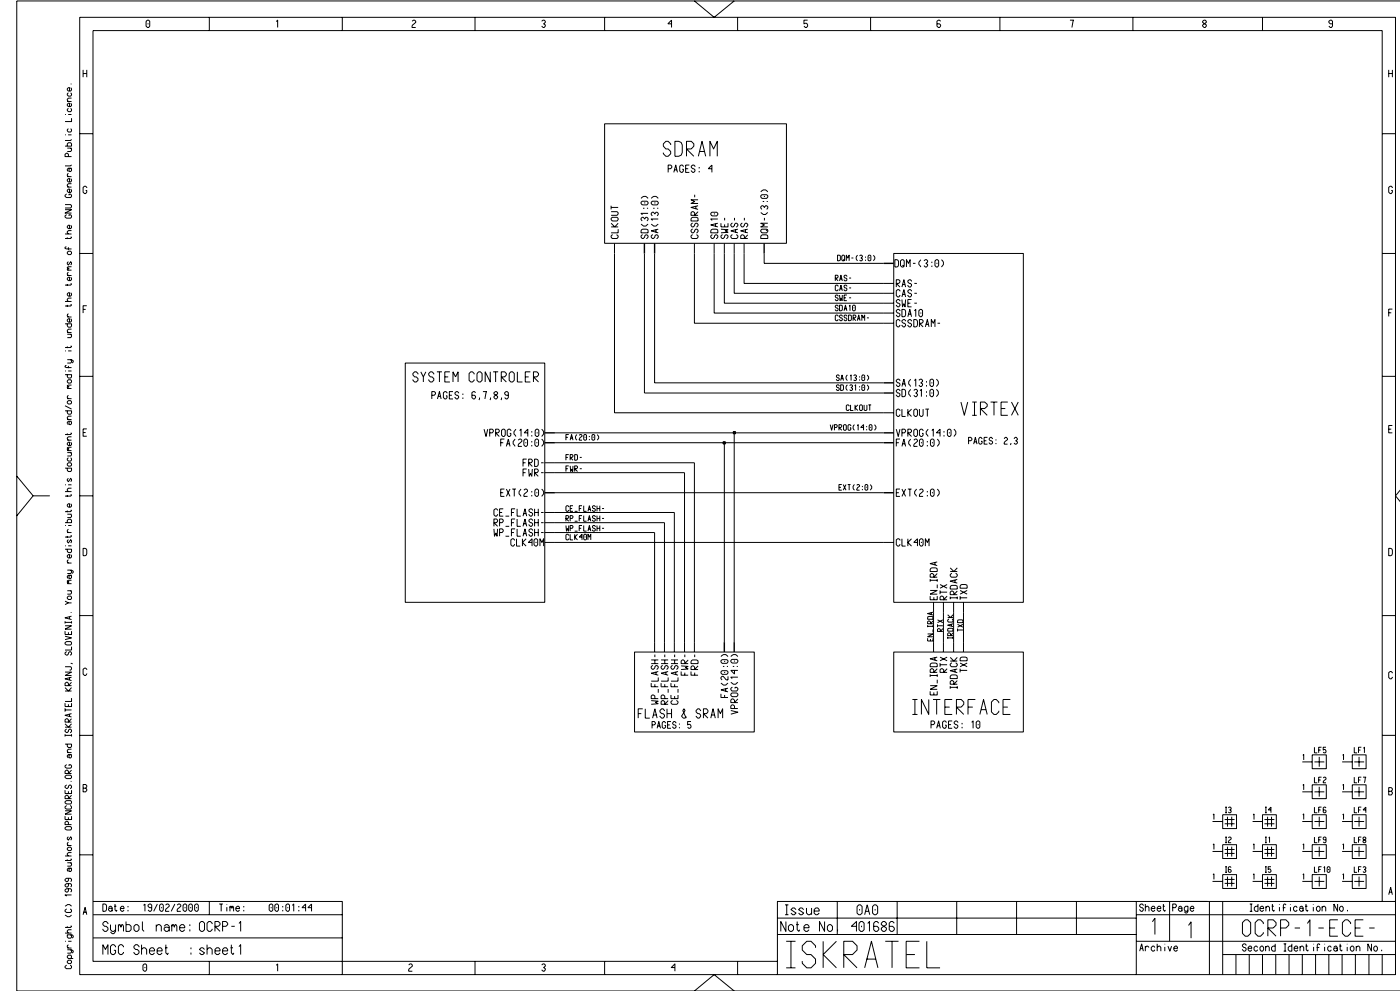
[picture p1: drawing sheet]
<svg xmlns="http://www.w3.org/2000/svg" width="420mm" height="297mm" viewBox="0 0 420 297" stroke-linecap="round" stroke-linejoin="round" font-family="sans-serif">
<g fill="none" stroke="#000" stroke-width=".3">
<path d="M181.3 37.1h54.5v35.8h-54.5zM184.3 72.9v3.1M208.2 72.9v3.1M214.2 72.9v3.1M217.2 72.9v3.1M220.2 72.9v3.1M223.1 72.9v3.1M268 76h38.9v104.5h-38.9zM265 96.9h3M265 93.8h3M265 90.9h3M265 87.9h3"/>
<path d="M265 84.9h3M121.5 108.8h41.9v71.7h-41.9zM163.4 138.7h44.8v56.7M166.4 132.7h50.8v59.8M220.2 129.7v62.8M265 123.7h3M163.4 141.7h41.9v53.7M163.4 156.7h35.8v38.7M163.4 159.6h32.9v35.8M163.4 153.6h38.8v41.8M166.4 147.7h98.6M163.4 162.6h104.6"/>
<path d="M190.3 195.4h35.9v24h-35.9zM268 195.4h38.9v24h-38.9zM279.9 180.5v14.9M282.9 180.5v14.9M285.9 180.5v14.9M288.9 180.5v14.9M390.5 237.3h3M390.5 228.4h3M393.5 226.3h4.2v4.1h-4.2zM393.5 235.2h4.2v4.2h-4.2zM394.2 237.3h2.9M394.2 228.4h2.9"/>
<path d="M395.6 226.9v2.9M395.6 235.8v3M402.4 237.3h3.1M402.4 228.4h3.1M405.5 235.2h4.1v4.2h-4.1zM405.5 226.3h4.1v4.1h-4.1zM406.1 237.3h3M406.1 228.4h3M407.5 226.9v2.9M407.5 235.8v3M363.6 246.2h3M363.6 255.2h3"/>
<path d="M366.6 244.2h4.2v4.2h-4.2zM366.6 253.2h4.2v4.1h-4.2zM367.2 245.6h3M367.2 246.9h3M367.2 254.6h3M367.2 255.8h3M368.1 244.8v3M368.1 253.8v2.9M369.3 244.8v3M369.3 253.8v2.9M375.6 246.2h3M375.6 255.2h3"/>
<path d="M378.6 253.2h4.1v4.1h-4.1zM378.6 244.2h4.1v4.2h-4.1zM379.2 245.6h2.9M379.2 246.9h2.9M379.2 254.6h2.9M379.2 255.8h2.9M380.1 244.8v3M380.1 253.8v2.9M381.3 244.8v3M381.3 253.8v2.9M390.5 246.2h3M390.5 255.2h3"/>
<path d="M393.5 244.2h4.2v4.2h-4.2zM393.5 253.2h4.2v4.1h-4.2zM394.2 246.2h2.9M394.2 255.2h2.9M395.6 244.8v3M395.6 253.8v2.9M402.4 246.2h3.1M402.4 255.2h3.1M405.5 253.2h4.1v4.1h-4.1zM405.5 244.2h4.1v4.2h-4.1zM406.1 246.2h3M406.1 255.2h3"/>
<path d="M407.5 244.8v3M407.5 253.8v2.9M353.9 270.2h8.2M363.6 264.2h3M366.6 262.2h4.2v4.1h-4.2zM367.2 263.6h3M367.2 264.8h3M368.1 262.7v3M369.3 262.7v3M375.6 264.2h3M378.6 262.2h4.1v4.1h-4.1zM379.2 263.6h2.9"/>
<path d="M379.2 264.8h2.9M380.1 262.7v3M381.3 262.7v3M390.5 264.2h3M393.5 262.2h4.2v4.1h-4.2zM394.2 264.2h2.9M395.6 262.7v3M402.4 264.2h3.1M405.5 262.2h4.1v4.1h-4.1zM406.1 264.2h3M407.5 262.7v3"/>
</g>
<g fill="none" stroke="#000" stroke-width=".42">
<path d="M193.2 72.9v3.1M196.3 72.9v3.1M229.1 72.9v3.1M265 78.9h3M265 114.8h3M265 117.8h3M163.4 129.7h3M163.4 132.7h3M265 129.7h3M265 132.7h3M163.4 147.7h3M265 147.7h3"/>
<path d="M217.2 192.5v2.9M220.2 192.5v2.9"/>
</g>
<path d="M216.9 132.4h.6v.6h-.6z" fill-rule="evenodd" fill="#c2c2c2" stroke="#000" stroke-width=".3"/>
<path d="M166.4 129.7h53.8M216.9 132.4h.6v.6h-.6zM217.2 132.7h47.8" fill="none" stroke="#000" stroke-width=".3"/>
<path d="M219.9 129.4h.6v.6h-.6z" fill-rule="evenodd" fill="#c2c2c2" stroke="#000" stroke-width=".3"/>
<g fill="none" stroke="#000" stroke-width=".3">
<path d="M23.9 5.2h394.6v286.9h-394.6zM43.8 6.4l.4-.4h.4l.3 .4v1.4l-.3 .4h-.4l-.4-.4zM44.4 7v.3M62.8 5.2v4M82.8 6.5l.5-.5v2.2M102.6 5.2v4M123.6 6.4l.4-.4h.3l.4 .4v.3l-1.1 1.1v.4h1.1M142.4 5.2v4M162.4 6.4l.4-.4h.4l.3 .4v.3l-.5 .4 .5 .4v.3l-.3 .4h-.4l-.4-.4M181.3 5.2v4M201.4 7.1h-1.1l1.1-1.1v2.2M208.2 .3l6 4.9 6-4.9"/>
<path d="M221.2 5.2v4M242.2 6h-1.1v1.1l.7-.1 .4 .5-.4 .7h-.3l-.4-.4M261.1 5.2v4M282.1 6.4l-.4-.4-.7 .4v1.4l.4 .4h.3l.4-.7-.4-.4h-.7M299.8 5.2v4M320.8 6h1.1l-.5 2.2M339.7 5.2v4M360.6 6.4v.3l1.1 .8-.3 .7h-.4l-.4-.4v-.3l1.1-.8v-.3l-.3-.4zM378.6 5.2v4M399.6 7.1h-.7l-.4-.4v-.3l.4-.4h.3l.4 .4v1.4l-.4 .4h-.3l-.4-.4M419.9 .3h-414.9v296.7h414.9M19.5 34.3h.3"/>
<path d="M20.2 30.4h1.2M20.4 34.3h1M20.5 38.6l-.3 .3v.3l.3 .4h.7l.2-.4-.2-.6M20.5 32.5l-.3 .3v.3l.3 .4h.7l.2-.4-.2-.6M20.5 27.8l-.3 .3v.4l.3 .3h.7l.2-.3-.2-.7M21.2 30.9l.2 .4-.2 .6h-.7l-.3-.3v-.3l.3-.4h.4v1M21.2 26.3l.2 .3-.2 .7h-.7l-.3-.3v-.4l.3-.3h.4v1M21.2 25.2h.2M21.4 29.4h-.9l-.3 .3v.4l.3 .3M21.4 35.4v1h-1.9M24.9 20.9v2.2M24.9 22h1.1"/>
<path d="M26 20.9v2.2M416.4 22h1.1M416.4 20.9v2.2M417.5 20.9v2.2M19.5 43.8h1.9v-.7l-.2-.3h-.7l-.3 .3v.7M19.5 40.4h.3M20 58.2l-.5 .3v.4l.4 .3h1.3l.2-.7-.2-.3h-.5v.3M20.2 56.1h1.2M20.2 52.9h1.2M20.2 44.4h1.2M20.4 40.4h1M20.5 51.9l-.3 .4v.3l.3 .3"/>
<path d="M20.5 46.9v-.6l-.3-.4-.7 .4v.6h1.9M20.9 50.4l-.2 .3 .2 .7h.3l.2-.3-.2-.7M21.2 56.7l.2 .3-.2 .7h-.7l-.3-.4v-.3l.3-.3h.4v1M21.2 53.5l.2 .4-.2 .7h-.7l-.3-.4v-.3l.3-.4h.4v1.1M21.2 44.4l.2 .3-.2 .7h-1M21.4 55.1h-.9l-.3 .3v.3l.3 .4M21.4 50.4h-.9l-.3 .3v.4l.3 .3M21.4 41.8l-.2 .3h-1.7M21.4 49.4l-.2 .3h-1.7M23.9 40.1h4M26 56.3l-.3-.5-.8 .4v1.4l.4 .4h.4l.3-.4v-.5h-.3M192.2 59.5a1.2 1.2 0 0 1 2.1 0"/>
<path d="M195.3 59.5a1.2 1.2 0 0 1 2.1 0M200.3 50.6h.8l.4-.4v-.4l-.4-.3h-.8v2.2M201.1 43.5v-.4l-.8-.7h-.6l-.8 .7v.7l.8 .8h.6l.8 .8v.7l-.8 .7h-.6l-.8-.7v-.4M202 51.7l.6-2.2 .5 2.2M202.2 50.9h.8M202.4 42.4h1.1l.7 .3 .4 .8v2.2l-.4 .8-.7 .3h-1.1zM204.9 50l-.3-.5-.8 .3v1.5l.4 .4h.4l.3-.4v-.6h-.3M205.6 50.6h.8M205.9 46.8v-4.4h1.4l.8 .7v.7l-.8 .8h-1.4l2.2 2.2M206.7 49.5h-1.1v2.2h1.1M208.3 58.4v.7M208.4 50l-.3-.5-.8 .3v.4l1.1 .7-.3 .8h-.4l-.4-.6"/>
<path d="M209.3 59.9h-2.1l1.1 .5-1.1 .6h2.1M209.4 46.8l1.1-4.4 1.1 4.4M209.7 50.1v.4M209.7 51.3v.4M209.7 45.4h1.6M212.9 46.8v-4.4l1.1 2.2 1.1-2.2v4.4M213.5 50.6h-1.1l1.1-1.1v2.2M228.1 57.5a1.2 1.2 0 0 1 2.1 0M228.5 58.4h1.4l.3 .3v.3l-.3 .5h-1.4l-.4-.5v-.3zM229.1 58.9h.3M414.5 40.1h4M417.5 56.3l-.3-.5-.8 .4v1.4l.4 .4h.4l.3-.4v-.5h-.3"/>
<path d="M19.5 62.9h1.9l-1.9 1h1.9M19.5 61.3h1.7l.2 .4-.2 .6h-1.7M19.5 70.1h1.9M19.9 73.9l-.4 .2v.4l1.9 .1M20 64.4l-.5 .3v.4l.4 .3h1.3l.2-.7-.2-.3h-.5v.3M20.2 75.6l.3-.3h.7l.2 .7-.2 .3h-.7l-.3-.3zM20.2 71.1v.6M20.5 78.4l-.3 .4v.3l.3 .3 .7-1 .2 .4-.2 .6M20.5 74.1v.7M21.2 71l.2 .1-.2 .4h-1.7M21.2 67.5l.2 .3-.2 .7h-.7l-.3-.3v-.4l.3-.3h.4v1M21.4 80l-1.2 .1 .5 .4-.5 .1 .3 .4"/>
<path d="M21.4 69.1h-.9l-.3 .4v.3l.3 .3M23.9 76h4M183.2 65.5l.4-.4h1.4l.4 .4v.3l-.4 .4h-1.4zM183.2 63.4h1.8l.4 .4-.4 .7h-1.8M183.2 68h2.2M183.2 66.9l1.1 1.1 1.1-1.1M183.2 61.7v1.1M183.2 62.2h2.2M183.8 70.4l-.6 .3 .4 .8h1.4l.4-.8-.5-.3M184.3 76v47.7h80.7M185.4 68.7v1.1h-2.2M192.2 67.2l.8 .6h.7l.6-.6"/>
<path d="M192.2 60.6l.4-.3h1.4l.3 .3v.4l-.3 .4h-1.4zM192.4 68.9l.3-.2 1.6 .2v.9h-2.1zM192.6 66.2l-.4-.4v-.3l.4-.4h.3l.4 .5 .4-.5h.3l.3 .4-.3 .7M192.7 70.4l-.5 .3 .4 .8h.3l.8-1.1h.3l.3 .3v.4l-.5 .4M192.8 62.4h.4M193.2 60.8h.3M193.2 76v41.8h71.8M194 62.4h.3M194.3 64h-2.1l.4 .4M195.3 67.2l.7 .6h.7l.7-.6M195.6 64.7l-.3-.4v-.3l.3-.4h.3l.5 .5 .3-.5h.3l.4 .4-.4 .7M195.6 60.3h1.4l.4 .3v.4l-.4 .4h-1.4l-.3-.4v-.4z"/>
<path d="M195.8 70.4l-.5 .3 .3 .8h.3l.5-.4v-.4l.3-.3h.3l.4 .3v.4l-.5 .4M195.9 62.4h.4M196.2 60.8h.3M196.3 76v38.8h68.7M196.7 68.9v.7M197 62.4h.4M197.4 65.6h-2.1l.4 .5M197.4 68.7l-2.1 .5 2.1 .6M207.4 65.3l.3-.2 1.5 .2 .1 .9h-2.1zM207.7 70.4l-.5 .3 .3 .8h1.5l.3-.8-.5-.3M207.7 68.7l-.5 .3 .3 .8h.4l.7-1.1h.4l.3 .3v.4l-.5 .4M207.7 66.9l-.5 .4 .3 .7h.4l.7-1.1h.4l.3 .4v.3l-.5 .4"/>
<path d="M208.2 76v20.9h56.8M208.6 61.8v.8M209.3 63.4l-1 1.1v-.7l-.4-.4h-.4l-.3 .4v.7h2.1M209.3 61.7l-2.1 .5 2.1 .6M213.3 68.9l.3-.2 1.6 .2 .1 .9h-2.2zM213.5 63.6h1.4l.4 .4v.3l-.4 .4h-1.4l-.4-.4v-.3zM213.6 70.4l-.5 .3 .4 .8h.3l.8-1.1h.3l.4 .3v.4l-.6 .4M214.1 64.1h.3M214.2 76v17.8h50.8M214.6 67.1v.7M215.3 66.9l-2.2 .5 2.2 .6M215.3 65.6h-2.2l.5 .5"/>
<path d="M216.2 68.7l2.1 .2-.8 .3 .8 .4-2.1 .2M216.2 66.9v1.1h2.1v-1.1M216.7 70.4l-.5 .3 .3 .8h.4l.4-.4v-.4l.3-.3h.4l.3 .3v.4l-.5 .4M217.2 76v14.9h47.8M217.3 65.3v.8M217.3 67.3v.7M219.7 70.4l-.6 .3 .4 .8h1.4l.4-.8-.5-.3M219.7 66.9l-.6 .4 .4 .7h.3l.4-.4v-.3l.4-.4h.3l.4 .4v.3l-.5 .4M220.2 76v11.9h44.8M220.2 65.3v.8M220.6 68.9v.7M221.3 68.7l-2.2 .5 2.2 .6"/>
<path d="M222.6 66.9l-.5 .4 .3 .7h.4l.7-1.1h.4l.3 .4v.3l-.5 .4M223.1 76v8.9h41.9M223.2 65.3v.8M223.5 68.9v.7M224.2 70.4l-1 1.1v-.8l-.4-.3h-.4l-.3 .3v.8h2.1M224.2 68.7l-2.1 .5 2.1 .6M228.1 63.7l.8 .6h.7l.6-.6M228.3 70.6l.3-.2 1.6 .2v.9h-2.1zM228.5 68.7h1.4l.3 .3v.4l-.3 .4h-1.4l-.4-.4v-.4zM228.5 62.8l-.4-.5v-.3l.4-.3h.3l.4 .5 .4-.5h.3l.3 .3-.3 .8M228.7 60.4h.4M229.1 76v2.9h35.9"/>
<path d="M229.2 65.3v.8M229.9 60.4h.3M230.2 66.9h-2.1l1.1 .5-1.1 .6h2.1M230.2 68.7l-.5 .5M251.1 76.5l.8 .1 .1 .3v.9l-.4 .4h-.5zM252.7 76.5l.6 .2v1.2l-.3 .3-.6-.3v-1.2zM252.8 77.8l.5 .4M253.8 78.2v-1.7l.4 .8 .4-.8v1.7M255.3 77.3h.6M257.2 76.5a1.01 1.01 0 0 0 0 1.7M257.8 76.7l.2-.2 .6 .2-.4 .6 .4 .3v.3l-.3 .3-.5-.3M259.5 76.9v.3"/>
<path d="M259.5 77.8v.4M260.5 76.5l.6 .2v1.2l-.2 .3-.6-.3v-1.2zM260.7 77.2v.2M261.9 76.5a1.01 1.01 0 0 1 0 1.7M268.3 77.8h.6l.5 .5v1.1l-.5 .6h-.6zM270 78.2l.5-.4h.3l.3 .4v1.4l-.3 .4h-.3l-.5-.4zM270.6 79.4l.5 .6M273.8 78.9h.7M276.1 77.8l-.6 .8v.7l.6 .7M277.1 78.2l.4-.4h.3l.4 .4v.3l-.5 .4 .5 .4v.3l-.4 .4h-.3l-.4-.4M279.4 78.4v.5M279.4 79.6v.4"/>
<path d="M280.4 78.2l.4-.4h.3l.4 .4v1.4l-.4 .4h-.3l-.4-.4zM281 78.8v.3M282.3 77.8a1.27 1.27 0 0 1 0 2.2M414.5 76h4M19.5 97.1h1.9v.6l-.2 .4h-.7l-.3-.4v-.6M19.5 90.4h1.9M20.2 85.1v.5M20.2 91.4v.5M20.2 99.7h1.2M20.2 95h1.2M20.2 82.6h1.2M20.2 81h1.2"/>
<path d="M20.5 94l-.3 .3v.4l.3 .3M20.5 81.6l-.3 .3v.3l.3 .4M21.2 95.5l.2 .4-.2 .6h-.7l-.3-.3v-.3l.3-.4h.4v1M21.2 91.2l.2 .2-.2 .3h-1.7M21.2 87.7l.2 .4-.2 .7h-.7l-.3-.4v-.3l.3-.4h.4v1.1M21.2 84.9l.2 .2-.2 .4h-1.7M21.2 83.1l.2 .3-.2 .7h-.7l-.3-.3v-.4l.3-.3h.4v1M21.4 98.7h-.9l-.3 .3v.3l.3 .4M21.4 89.4h-.9l-.3 .3v.3l.3 .4M24.9 92.7h.8M26 91.6h-1.1v2.2M250.5 84.2v-1.7h.6l.2 .2-.2 .6h-.6l.8 .9"/>
<path d="M251.3 94.9l-.2-.5-.6 .3v1.2l.6 .2 .2-.4M251.3 85.9l-.2-.4-.6 .2v1.2l.6 .3 .2-.5M251.3 91.9l-.2-.4-.6 .2 .2 .6 .6 .3-.2 .6h-.4l-.2-.5M251.3 88.8l-.2-.4-.6 .3 .2 .6 .6 .2v.4l-.6 .2-.2-.4M251.7 84.2l.5-1.7 .4 1.7M251.7 91.5l.8 .1 .1 .3v.8l-.4 .5h-.5zM251.7 88.4l.2 1.7 .3-.7 .3 .7 .1-1.7M251.7 87.2l.5-1.7 .4 1.7M251.9 86.6h.6M251.9 83.6h.6M252.6 94.9l-.3-.5h-.3l-.3 .5 .9 .6v.4l-.6 .2-.3-.4M253.1 93.2l.4-1.7 .4 1.7"/>
<path d="M253.1 89.3h.6M253.3 92.6h.6M253.9 94.9l-.2-.5h-.3l-.3 .5 .8 .6v.4l-.5 .2-.3-.4M253.9 85.9l-.2-.4h-.3l-.3 .5 .8 .6v.3l-.5 .3-.3-.5M253.9 82.9l-.2-.4-.6 .2 .3 .6 .5 .3-.2 .6h-.3l-.3-.4M253.9 88.4h-.8v1.7h.8M254.5 94.4l.7 .1 .1 1.2-.4 .4h-.4zM254.6 91.8l.3-.3v1.7M254.6 86.3h.6M254.6 83.3h.6M254.6 89.3h.6M255.6 91.7l.3-.2 .6 .2v1.2l-.3 .3-.6-.3z"/>
<path d="M255.8 96.1v-1.7h.6l.3 .3-.3 .6h-.6l.9 .8M256.1 92.1v.3M257.1 96.1l.4-1.7 .4 1.7M257.2 95.5h.6M258.4 96.1v-1.7l.5 .9 .4-.9v1.7M260 95.3h.5M268.8 86v-2.2h.7l.4 .4-.4 .7h-.7l1.1 1.1M269.9 93.2l-.4-.5-.7 .4v.3l.4 .4h.3l.4 .4-.4 .7h-.3l-.4-.6M269.9 90.3l-.4-.5-.7 .3v.4l1.1 .7-.4 .8h-.3l-.4-.6M269.9 87.3l-.4-.5-.7 .4v1.4l.4 .4h.3l.4-.6M269.9 96.3l-.4-.5-.7 .3v1.5l.4 .4h.3l.4-.6M270.5 86l.5-2.2 .6 2.2"/>
<path d="M270.5 92.7h.5l.6 .5v1.1l-.6 .6h-.5zM270.5 89.8l.1 2.2 .4-1 .4 1 .2-2.2M270.5 89l.5-2.2 .6 2.2M270.6 85.3h.8M270.6 88.3h.8M271.6 96.3l-.4-.5-.7 .3v.4l.4 .4h.3l.4 .3-.4 .8h-.3l-.4-.6M271.8 80v-2.2l.6 1.1 .5-1.1v2.2M272.2 94.9l.6-2.2 .5 2.2M272.2 90.9h.8M272.4 94.2h.8M273.3 84.4l-.3-.6-.8 .4v.3l.5 .4h.3l.3 .4-.3 .7h-.3l-.5-.5M273.3 89.8h-1.1v2.2h1.1"/>
<path d="M273.3 87.3l-.3-.5-.8 .4v.3l.5 .4h.3l.3 .4-.3 .7h-.3l-.5-.6M273.3 96.3l-.3-.5-.8 .3v.4l.5 .4h.3l.3 .3-.3 .8h-.3l-.5-.6M274 95.8h.6l.5 .5v1.1l-.5 .6h-.6zM274.2 93.2l.4-.5v2.2M274.2 84.9h.7M274.2 90.9h.7M274.2 87.9h.7M275.5 93.1l.5-.4h.3l.3 .4v1.4l-.3 .4h-.3l-.5-.4zM275.7 98v-2.2h.8l.3 .3-.3 .8h-.8l1.1 1.1M276.1 93.7v.3M277.5 98l.6-2.2 .5 2.2M277.7 97.2h.7"/>
<path d="M279.3 98v-2.2l.6 1.1 .5-1.1v2.2M281.1 96.9h.8M416.4 93.8h.8M417.5 92.7h-1.1v2.2M19.5 112.3h1.9v.7l-.2 .3h-.7l-.3-.3v-.7M19.5 111.2h.3M19.5 105.2h.3M19.9 109.5l-.4 .2v.3l1.9 .2M20.2 114.2l.3-.4h.7l.2 .7-.2 .3h-.7l-.3-.3zM20.2 107.8h1.2l.6 .3v.4l-.4 .3M20.2 103.8v.5M20.2 119.5h1.2"/>
<path d="M20.2 116.4h1.2M20.2 100.2h1.2M20.4 111.2h1M20.4 105.2h1M20.5 118.5l-.3 .3v.4l.3 .3M20.5 109.7v.6M21.2 107.8l.2 .3-.2 .7h-1M21.2 103.7l.2 .1-.2 .4h-1.7M21.2 100.2l.2 .3-.2 .7h-1M21.4 115.4l-1.2 .2 .5 .3-.5 .2 .3 .3M23.9 112.8h4M125.3 112.2l-.5-.8h-.5l-.5 .6v.4l.5 .6h.5l.5 .5v.5l-.5 .5h-.5l-.5-.8"/>
<path d="M126.2 111.4l.7 1.6v1.5M127.7 111.4l-.8 1.6M129.5 118.5h.7l.4-.4v-.4l-.4-.3h-.7v2.2M130.1 112.2l-.5-.8h-.5l-.5 .6v.4l.5 .6h.5l.5 .5v.5l-.5 .5h-.5l-.5-.8M131 111.4h1.5M131.2 119.6l.6-2.2 .5 2.2M131.3 118.8h.8M131.8 111.4v3.1M133.4 113h1M134.1 117.9l-.4-.5-.7 .3v1.5l.4 .4h.3l.4-.4v-.6h-.4M134.7 118.5h.8M134.9 111.4h-1.5v3.1h1.5"/>
<path d="M135.8 117.4h-1.1v2.2h1.1M135.8 114.5v-3.1l.8 1.6 .8-1.6v3.1M137.5 117.9l-.3-.5-.8 .3v.4l1.1 .7-.3 .8h-.4l-.4-.6M138.8 118v.4M138.8 119.2v.4M142.2 112.2l-.5-.8h-.5l-.5 .6v2l.5 .5h.5l.5-.8M142.6 117.7l-.3-.3-.8 .3v1.5l.4 .4h.4l.3-.8-.3-.3h-.8M143 112l.5-.6h.5l.6 .6v2l-.6 .5h-.5l-.5-.5zM143.8 119.2l-.2 .7M144.8 117.4h1.1l-.5 2.2M147 111.4v3.1l-1.5-3.1v3.1M147.1 119.2l-.2 .7"/>
<path d="M147.9 111.4h1.5M148.1 117.7v.4l1.1 .7-.3 .8h-.4l-.4-.4v-.4l1.1-.7v-.4l-.3-.3zM148.6 111.4v3.1M150.3 114.5v-3.1h1l.5 .6v.4l-.5 .6h-1l1.5 1.5M150.4 119.2l-.2 .7M152.4 118.5h-.6l-.5-.4v-.4l.5-.3h.3l.3 .3v1.5l-.3 .4h-.3l-.5-.4M153.2 111.4h.5l.5 .6v2l-.5 .5h-.5l-.5-.5v-2zM155.1 111.4v3.1h1.6M157.5 113h1M159 111.4h-1.5v3.1h1.5M160 114.5v-3.1h1l.5 .6v.4l-.5 .6h-1l1.5 1.5M251.7 115.8l-.3-.5-.6 .3 .3 .6 .6 .2-.3 .6h-.3l-.3-.4"/>
<path d="M251.7 112.8l-.3-.4-.6 .2 .3 .6 .6 .3-.3 .6h-.3l-.3-.4M252.1 115.3l.7 .1 .1 1.2-.4 .4h-.4zM252.1 114.1l.4-1.7 .4 1.7M252.3 113.5h.5M254.1 115.3a1.01 1.01 0 0 0 0 1.7M254.1 112.4a1.01 1.01 0 0 0 0 1.7M254.8 115.6l.2-.3 .6 .3-.4 .6 .4 .2v.4l-.2 .2-.6-.2M255 112.7l.2-.3v1.7M256 112.6l.2-.2 .6 .2-.4 .6 .4 .3v.3l-.2 .3-.6-.3M256.3 115.7l.3-.4v1.7M257.8 112.8v.3M257.8 113.7v.4"/>
<path d="M257.8 115.8v.3M257.8 116.7v.3M258.4 115.6l.3-.3 .6 .3v1.2l-.3 .2-.6-.2zM258.7 112.4l.6 .2v1.2l-.3 .3-.6-.3v-1.2zM258.9 113.1v.2M258.9 116v.3M260 115.3a1.01 1.01 0 0 1 0 1.7M260 112.4a1.01 1.01 0 0 1 0 1.7M269.9 114.2l-.4-.5-.7 .3v.3l.4 .5h.3l.4 .3-.4 .8h-.3l-.4-.6M269.9 117.2l-.4-.5-.7 .3v.4l.4 .4h.3l.4 .3-.4 .8h-.3l-.4-.6M270.5 116.7h.5l.6 .5v1.1l-.6 .6h-.5zM270.5 115.9l.5-2.2 .6 2.2"/>
<path d="M270.6 115.1h.8M273.1 113.7l-.6 .7v.7l.6 .8M273.1 116.7l-.6 .8v.6l.6 .8M274 117l.4-.3h.4l.3 .3v.4l-.5 .4 .5 .3v.4l-.3 .4h-.4l-.4-.4M274.2 114.1l.4-.4v2.2M275.5 114l.5-.3h.3l.3 .3v.3l-.5 .5 .5 .3v.3l-.3 .5h-.3l-.5-.5M275.9 117.1l.4-.4v2.2M277.8 114.2v.5M277.8 115.4v.5M277.8 117.3v.4M277.8 118.5v.4M278.8 114l.5-.3h.3l.3 .3v1.4l-.3 .5h-.3l-.5-.5z"/>
<path d="M278.8 117l.5-.3h.3l.3 .3v1.5l-.3 .4h-.3l-.5-.4zM279.4 114.6v.3M279.4 117.6v.4M280.8 113.7a1.27 1.27 0 0 1 0 2.2M280.8 116.7a1.27 1.27 0 0 1 0 2.2M414.5 112.8h4M19.5 123.1h1.9v.7l-.2 .3h-.7l-.3-.3v-.7M19.5 121.6l1.9 1M20.2 139.1l.3-.4h.7l.2 .7-.2 .3h-.7l-.3-.3zM20.2 120.4l.3-.3h.7l.2 .7-.2 .3h-.7l-.3-.3zM20.2 129.9v.5M20.2 135.7h1.2"/>
<path d="M20.2 135.1h1.2M20.2 131.9h1.2M20.2 125.8h1.2M20.5 137.2l-.3 .3v.4l.3 .3h.7l.2-.3-.2-.7M20.9 126.3l-.2 .3 .2 .7h.3l.2-.4-.2-.6M21.2 135.7l.2 .3-.2 .7h-1M21.2 132.5l.2 .4-.2 .6h-.7l-.3-.3v-.3l.3-.4h.4v1M21.2 129.7l.2 .2-.2 .3h-1.7M21.4 134.1l-1.2 .1 .5 .4-.5 .1 .3 .4M21.4 130.9h-.9l-.3 .4v.3l.3 .3M21.4 126.3h-.9l-.3 .3v.3l.3 .4M21.4 124.7h-.9l-.3 .4v.3l.3 .4"/>
<path d="M24.9 129.7h.8M26 128.6h-1.1v2.2h1.1M145.1 128.6l.6 2.2 .5-2.2M146.8 129.7h.8l.3-.4v-.3l-.3-.4h-.8v2.2M148.6 130.8v-2.2h.8l.3 .4-.3 .7h-.8l1.1 1.1M150.1 132.7h.8M150.4 129l.4-.4h.4l.3 .4v1.4l-.3 .4h-.4l-.4-.4zM151.2 131.6h-1.1v2.2M151.8 133.8l.6-2.2 .5 2.2M152 133h.8M153.2 129.1l-.3-.5-.8 .4v1.4l.4 .4h.4l.3-.4v-.5h-.3M154.5 131.6l-.6 .8v.6l.6 .8"/>
<path d="M154.7 128.6l-.6 .8v.7l.6 .7M155.4 131.9l.4-.3h.4l.3 .3v.4l-1.1 1.1v.4h1.1M155.8 129.1l.4-.5v2.2M156.8 138.7h.8M157.1 131.9l.4-.3h.3l.4 .3v1.5l-.4 .4h-.3l-.4-.4zM157.7 132.5v.4M157.9 137.6h-1.1v2.2M158.3 129.7h-1.1l1.1-1.1v2.2M158.5 139.8v-2.2h.8l.3 .4-.3 .7h-.8l1.1 1.1M159.5 129.2v.5M159.5 130.4v.4M159.5 132.2v.4"/>
<path d="M159.5 133.4v.4M160.3 137.6h.6l.5 .5v1.1l-.5 .6h-.6zM160.4 131.9l.4-.3h.3l.4 .3v1.5l-.4 .4h-.3l-.4-.4zM160.5 129l.4-.4h.3l.4 .4v1.4l-.4 .4h-.3l-.4-.4zM161 132.5v.4M161.1 129.6v.3M162.2 138.7h.8M162.4 131.6a1.27 1.27 0 0 1 0 2.2M162.4 128.6a1.27 1.27 0 0 1 0 2.2M169.7 131.1h.6M169.7 137.1h.6M170.5 139.6h-.8v1.7"/>
<path d="M170.5 136.3h-.8v1.7M170.5 130.2h-.8v1.7M171 138v-1.7h.6l.2 .2-.2 .6h-.6l.8 .9M171 139.6l.1 1.7 .3-.7 .3 .7 .1-1.7M171 131.9l.4-1.7 .4 1.7M171.1 131.3h.6M172.3 136.3h.8l.1 1.2-.5 .5h-.4zM173 130.2a1.01 1.01 0 0 0 0 1.7M173.7 130.5l.2-.3 .6 .3-.8 1.2v.2h.8M173.8 137.1h.6M175 130.5l.3-.3 .6 .3v1.2l-.3 .2-.6-.2zM175.5 130.9v.3"/>
<path d="M176.7 130.7v.3M176.7 131.6v.3M177.5 130.5l.2-.3 .6 .3v1.2l-.2 .2-.6-.2zM177.9 130.9v.3M179.1 130.2a1.01 1.01 0 0 1 0 1.7M219.9 129.4h.6v.6h-.6zM220.2 129.7h44.8M248.9 127.3l.5 1.7 .4-1.7M250.2 128.1h.6l.3-.3-.3-.5h-.6v1.7M251.6 129v-1.7h.6l.2 .2-.2 .6h-.6l.8 .9M252.9 127.5l.3-.2 .6 .2v1.2l-.3 .3-.6-.3zM254.6 121.8l-.2-.4-.6 .2v1.2l.6 .2 .2-.4"/>
<path d="M255 121.4v1.6h.9M255.1 127.7l-.2-.4-.6 .2v1.2l.2 .3 .6-.3v-.5h-.2M256.2 127.3a1.01 1.01 0 0 0 0 1.7M256.4 121.4v1.6M257.1 127.6l.2-.3v1.7M257.2 121.4l-.8 .8 .8 .8M258 121.4l.6 .2v1.2l-.3 .2-.5-.2v-1.2zM258.9 128.1h-.8l.8-.8v1.7M259.1 121.4v1.4l.3 .2 .6-.2v-1.4M259.9 127.7v.3M259.9 128.6v.4M260.4 121.4h.8"/>
<path d="M260.6 127.5l.3-.2 .6 .2v1.2l-.3 .3-.6-.3zM260.8 121.4v1.6M261.1 128v.2M262.2 127.3a1.01 1.01 0 0 1 0 1.7M268.8 132.7h.7M268.8 128.6l.6 2.2 .5-2.2M269.9 131.6h-1.1v2.2M269.9 123.1l-.4-.5-.7 .4v1.4l.4 .4h.3l.4-.6M270.5 129.7h.7l.4-.7-.4-.4h-.7v2.2M270.5 133.8l.5-2.2 .6 2.2M270.5 122.6v2.2h1.1M270.6 133h.8"/>
<path d="M272.2 130.8v-2.2h.8l.3 .4-.3 .7h-.8l1.1 1.1M272.2 122.6v2.2M273.1 131.6l-.6 .8v.6l.6 .8M273.3 122.6l-1.1 1.1 1.1 1.1M274 131.9l.4-.3h.4l.3 .3v.4l-1.1 1.1v.4h1.1M274 129l.4-.4h.4l.3 .4v1.4l-.3 .4h-.4l-.4-.4zM274 123l.4-.4h.4l.3 .4v1.4l-.3 .4h-.4l-.4-.4zM275.7 131.9l.4-.3h.4l.3 .3v1.5l-.3 .4h-.4l-.4-.4zM275.7 122.6v1.8l.4 .4h.4l.3-.4v-1.8M276.3 132.5v.4M276.8 129.1l-.3-.5-.8 .4v1.4l.4 .4h.4l.3-.4v-.5h-.3M277.5 122.6h1.1"/>
<path d="M278.1 122.6v2.2M278.1 132.2v.4M278.1 133.4v.4M278.3 128.6l-.6 .8v.7l.6 .7M279 131.9l.4-.3h.4l.3 .3v1.5l-.3 .4h-.4l-.4-.4zM279.4 129.1l.5-.5v2.2M279.6 132.5v.4M281 131.6a1.27 1.27 0 0 1 0 2.2M281.9 129.7h-1.1l1.1-1.1v2.2M283.1 129.2v.5M283.1 130.4v.4M284.1 129l.4-.4h.3l.4 .4v1.4l-.4 .4h-.3l-.4-.4z"/>
<path d="M284.7 129.6v.3M286 128.6a1.27 1.27 0 0 1 0 2.2M288.1 120.5l1.1 4 1-4M290.4 132.1h.7l.4-.3-.4-.7h-.7v2M291.5 120.5h1.4M291.5 124.5h1.4M292 133.1l.5-2 .5 2M292.1 132.4h.7M292.2 120.5v4M294 124.5v-4h1.3l.7 .7v.6l-.7 .7h-1.3l2 2M294.5 131.6l-.3-.5h-.4l-.3 .4v1.3l.3 .3h.4l.3-.3v-.5h-.3M295.1 132.1h.7"/>
<path d="M296.1 131.1h-1v2h1M297 120.5h2.1M297.6 131.6l-.3-.5h-.3l-.4 .4 .4 .6h.3l.3 .3v.4l-.3 .3h-.3l-.4-.5M298.1 120.5v4M298.6 131.7v.3M298.6 132.8v.3M300.2 122.5h1.2M301.1 131.5l.3-.4h.4l.3 .4v.3l-.8 .6-.2 .7h1M302.2 120.5h-2v4h2M303.1 132.8l-.1 .6M303.3 120.5l2 4M304.1 131.5l.3-.4h.3l.4 .4v.3l-.5 .3 .5 .3v.4l-.4 .3h-.3l-.3-.3"/>
<path d="M305.3 120.5l-2 4M416.4 128.6h.8M417.5 127.5h-1.1v2.2h1.1M5 142.7l4.9 5.9M9.9 148.6h5M9.9 148.6l-4.9 6M19.5 156.7h1.9v-.7l-.2-.4h-.7l-.3 .4v.7M19.5 140.3h1.9v.7l-.2 .3h-.7l-.3-.3v-.7M19.5 157.5h.3M19.5 147.3h1.9M19.5 145.3h.3M20.2 148.4v.5"/>
<path d="M20.2 153v.5M20.2 159.6h1.2M20.2 154.1h1.2M20.4 157.5h1M20.4 145.3h1M20.5 158.6l-.3 .3v.4l.3 .3M20.5 143.4l-.3 .3v.3l.3 .4 .7-1 .2 .3-.2 .7M21.2 154.1l.2 .4-.2 .6h-1M21.2 152.9l.2 .1-.2 .4h-1.7M21.2 151l.2 .3-.2 .7h-.7l-.3-.3v-.4l.3-.3h.4v1M21.2 148.2l.2 .2-.2 .3h-1.7M21.4 146.3h-.9l-.3 .4v.3l.3 .3"/>
<path d="M23.9 148.6h4M148.1 157.8v-2.2h.8l.3 .3-.3 .8h-.8l1.1 1.1M148.1 158.5l.2 2.2 .4-.9 .3 .9 .2-2.2M149.2 153l-.3-.5-.8 .4v1.4l.4 .4h.4l.3-.6M149.8 156.7h.8l.3-.8-.3-.3h-.8v2.2M149.8 159.6h.8l.3-.4v-.3l-.3-.4h-.8v2.2M149.8 153.6h.8M150.1 147.7h.8M150.9 152.5h-1.1v2.2h1.1M151.2 146.6h-1.1v2.2h1.1M151.6 157.8h1.1M151.6 154.7h1.1"/>
<path d="M151.8 146.6l1.1 2.2M152.9 146.6l-1.1 2.2M153.4 159.6h.7M153.4 156.7h.7M153.4 153.6h.7M153.6 146.6h1.1M154.2 146.6v2.2M154.5 155.6h-1.1v2.2M154.5 152.5h-1.1v2.2M154.5 158.5h-1.1v2.2M155.1 155.6v2.2h1.1M155.1 152.5v2.2h1.1"/>
<path d="M155.1 158.5v2.2h1.1M156.2 146.6l-.6 .7v.7l.6 .8M156.8 141.7h.8M156.8 157.8l.6-2.2 .5 2.2M156.8 154.7l.6-2.2 .5 2.2M157 157h.8M157 160h.8M157 154h.8M157.1 146.9l.4-.3h.3l.4 .3v.4l-1.1 1.1v.4h1.1M157.9 140.6h-1.1v2.2M158.5 140.6l.2 2.2 .4-1 .4 1 .1-2.2M159.5 147.2v.4"/>
<path d="M159.5 148.4v.4M159.7 156.1l-.3-.5-.8 .3v.3l1.1 .8-.3 .8h-.4l-.4-.6M159.7 159l-.3-.5-.8 .4v.3l1.1 .8-.3 .7h-.4l-.4-.6M159.7 153l-.3-.5-.8 .4v.3l1.1 .8-.3 .7h-.4l-.4-.6M160.3 142.8v-2.2h.8l.3 .3-.3 .8h-.8l1.1 1.1M160.3 159.6h1.1M160.3 156.7h1.1M160.3 152.5v2.2M160.3 155.6v2.2M160.3 158.5v2.2M160.3 153.6h1.1M160.4 146.9l.4-.3h.3l.4 .3v1.5l-.4 .4h-.3l-.4-.4z"/>
<path d="M161 147.5v.4M161.4 152.5v2.2M161.4 155.6v2.2M161.4 158.5v2.2M162.2 159.6h.8M162.2 141.7h.8M162.2 156.7h.8M162.2 153.6h.8M162.4 146.6a1.27 1.27 0 0 1 0 2.2M169.7 157.5l.2 1.7 .2-.8 .4 .8v-1.7M169.7 156.2v-1.7h.6l.2 .3-.2 .6h-.6l.8 .8M169.7 140.5h.6"/>
<path d="M170.5 152l-.2-.4-.6 .2v1.2l.6 .3 .2-.4M171 158.4h.6l.2-.4-.2-.5h-.6v1.7M171 155.4h.6l.2-.3-.2-.6h-.6v1.7M171 152.4h.6M171.8 151.6h-.8v1.7h.8M172.3 141.3v-1.7h.6l.3 .3-.3 .6h-.6l.9 .8M172.3 153.3h.9M172.3 159.2h.9M172.3 156.2h.9M173.7 152.4h.6M173.7 158.4h.6M173.7 155.4h.6"/>
<path d="M173.8 140.5h.6M174.5 157.5h-.8v1.7M174.5 151.6h-.8v1.7M174.5 154.5h-.8v1.7M175 151.6v1.7h.9M175 154.5v1.7h.9M175 157.5v1.7h.9M176.3 153.3l.4-1.7 .5 1.7M176.3 159.2l.4-1.7 .5 1.7M176.3 156.2l.4-1.7 .5 1.7M176.5 152.7h.6M176.5 158.6h.6"/>
<path d="M176.5 155.6h.6M178.5 152l-.2-.4-.6 .2 .2 .6 .6 .3-.2 .6h-.4l-.2-.4M178.5 157.9l-.2-.4-.6 .3 .2 .6 .6 .2-.2 .6h-.4l-.2-.4M178.5 155l-.2-.5-.6 .3 .2 .6 .6 .2-.2 .6h-.4l-.2-.4M179 152.4h.9M179 151.6v1.7M179 154.5v1.7M179 157.5v1.7M179 158.4h.9M179 155.4h.9M179.9 151.6v1.7M179.9 154.5v1.7"/>
<path d="M179.9 157.5v1.7M180.5 152.4h.6M180.5 158.4h.6M180.5 155.4h.6M251.6 146.1h.6M252.4 145.2h-.8v1.7h.8M252.8 145.2l.9 1.7M253.7 145.2l-.9 1.7M254.2 145.2h.8M254.6 145.2v1.7M256.2 145.2a1.01 1.01 0 0 0 0 1.7M256.9 145.5l.3-.3 .6 .3v.2l-.6 .5-.3 .7h.9"/>
<path d="M258.6 145.7v.3M258.6 146.6v.3M259.4 145.5l.2-.3 .6 .3v1.2l-.2 .2-.6-.2zM259.8 145.9v.3M261 145.2a1.01 1.01 0 0 1 0 1.7M268.8 147.7h.7M269.9 146.6h-1.1v2.2h1.1M270.5 146.6l1.1 2.2M271.6 146.6l-1.1 2.2M272.2 146.6h1.1M272.8 146.6v2.2M274.9 146.6l-.6 .7v.7l.6 .8"/>
<path d="M275.7 146.9l.4-.3h.4l.3 .3v.4l-1.1 1.1v.4h1.1M278.1 147.2v.4M278.1 148.4v.4M279 146.9l.4-.3h.4l.3 .3v1.5l-.3 .4h-.4l-.4-.4zM279.6 147.5v.4M281 146.6a1.27 1.27 0 0 1 0 2.2M419.9 146.9l-1.4 1.7 1.4 1.7M19.5 164.6h1.9v.7l-.2 .3h-.7l-.3-.3v-.7M19.5 163.6h.3M20.2 179l.3-.3h.7l.2 .7-.2 .3h-.7l-.3-.3zM20.2 170.9h1.2l.6 .3v.4l-.4 .3M20.2 160.6v.5"/>
<path d="M20.2 177.1h1.2M20.2 174.9h1.2M20.2 168.8h1.2M20.4 163.6h1M20.5 167.8l-.3 .3v.3l.3 .4M20.5 161.7l-.3 .4v.3l.3 .4 .7-1.1 .2 .4-.2 .7M20.9 172.4l-.2 .3 .2 .7h.3l.2-.3-.2-.7M21.2 177.1l.2 .3-.2 .7h-1M21.2 170.9l.2 .3-.2 .7h-1M21.2 166.2l.2 .4-.2 .6h-.7l-.3-.3v-.3l.3-.4h.4v1M21.2 160.5l.2 .1-.2 .4h-1.7M21.4 173.9l-1.2 .2 .5 .3-.5 .2 .3 .3"/>
<path d="M21.4 172.4h-.9l-.3 .3v.4l.3 .3M24.9 164.4h.6l.5 .5v1.1l-.5 .6h-.6zM151.6 160.7h1.1M154.3 162l-.3-.5-.8 .3v1.5l.4 .4h.4l.3-.6M154.9 161.5v2.2h1.1M156.7 161.5v2.2M156.8 160.7l.6-2.2 .5 2.2M157.8 161.5l-1.1 1.1 1.1 1.1M159.5 162.6h-1.1l1.1-1.1v2.2M160.1 161.8l.5-.3h.3l.3 .3v1.5l-.3 .4h-.3l-.5-.4zM160.7 162.4v.4M161.9 163.7v-2.2l.6 1.1 .5-1.1v2.2"/>
<path d="M170.5 160.6l-.2-.5-.6 .3v1.2l.6 .2 .2-.4M171 160.1v1.7h.8M172.3 160.1v1.7M173.2 160.1l-.9 .9 .9 .8M174.5 161h-.8l.8-.9v1.7M175 160.4l.3-.3 .6 .3v1.2l-.3 .2-.6-.2zM175.5 160.8v.3M176.3 161.8v-1.7l.4 .9 .5-.9v1.7M269.9 162l-.4-.5-.7 .3v1.5l.4 .4h.3l.4-.6M270.5 161.5v2.2h1.1M272.2 161.5v2.2M273.3 161.5l-1.1 1.1 1.1 1.1"/>
<path d="M275.1 162.6h-1.1l1.1-1.1v2.2M275.7 161.8l.4-.3h.4l.3 .3v1.5l-.3 .4h-.4l-.4-.4zM276.3 162.4v.4M277.5 163.7v-2.2l.6 1.1 .5-1.1v2.2M278.9 178.7v1.1h2.1v-1.1M278.9 173.6v.8M278.9 177h2.1l-2.1 1.1h2.1M278.9 173.9h2.1M279.1 170.4l.3-.2 1.6 .2v.9h-2.1zM280 179v.8M280.4 168.6v.8M281 171.9l-1 1.1v-.8l-.4-.3h-.3l-.4 .3v.8h2.1"/>
<path d="M281 168.4l-2.1 .5 2.1 .6M281 173.6v.8M281 175.2v1.1M281.9 177v1.1M281.9 177.5h2.1M281.9 175.2l2.1 1.1M284 178.7l-1 1.1v-.8l-.4-.3h-.4l-.3 .3v.8h2.1M284 175.2l-2.1 1.1M284.9 178.8v.8M284.9 179.2h2.1M284.9 171.3h2.1M284.9 170.2l1.1 1.1 1-1.1"/>
<path d="M285.1 175.6l.3-.1 1.6 .1v1h-2.1zM285.4 171.9l-.5 .3 .4 .8h1.4l.3-.8-.5-.3M286.4 173.8v.8M287 177.2l-1 1.1v-.8l-.4-.3h-.3l-.4 .3v.8h2.1M287 173.7l-2.1 .5 2.1 .6M287 178.8v.8M287.9 178.7v1.1M287.9 179.2h2.1M287.9 177l2.1 1.1M288.1 175.4l.3-.2 1.5 .2 .1 .9h-2.1zM290 177l-2.1 1.1M416.4 164.4h.6l.5 .5v1.1l-.5 .6h-.6z"/>
<path d="M19.5 199.8h1.7l.2 .7-.2 .4h-.3M19.5 192.6l.4-.3h1.3l.2 .7-.2 .3h-1.3l-.4-.3zM19.5 189.2v1h1.9v-1M19.5 186.2v.7M19.5 190.7l1.9 .5-1.9 .5M19.5 187.6h1.9l-1.9 1h1.9M19.5 186.5h1.9M19.5 180.2l1 .5M20 195.4l-.5 .3v.3l.4 .4 .6-.4v-.3l.4-.3h.3l.2 .6-.4 .4M20.5 189.5v.7M20.9 184.9v.6M21.2 198.8l.6 .2"/>
<path d="M21.2 183.6h.2M21.4 184.7l-1.9 .5 1.9 .5M21.4 180.7h-.9l-1 .5M21.4 186.2v.7M21.4 193.8v1h-1.9M23.9 184.5h4M195.3 198.9h2.1M195.3 197.8h2.1M195.8 199.5l-.5 .3 .3 .8h.3l.8-1.1h.3l.4 .3v.4l-.5 .4M196.4 196.2v.8M196.4 197.8v1.1M198.2 198.9h2.1"/>
<path d="M198.2 197.8h2.1M198.7 199.5l-.5 .3 .4 .8h.3l.8-1.1h.3l.3 .3v.4l-.5 .4M199.3 196.2v.8M199.3 197.8v1.1M201.2 198.9h2.1M201.2 197.8h2.1M201.7 199.5l-.5 .3 .3 .8h.4l.4-.4v-.4l.3-.3h.4l.3 .3v.4l-.5 .4M202.3 196.2v.8M202.3 197.8v1.1M204.2 199.6l2.2 .2-.9 .3 .9 .4-2.2 .2M205.3 196.2v.8M206.4 197.8l-1.1 1.1v-.8l-.4-.3h-.3l-.4 .3v.8h2.2"/>
<path d="M207.4 198l.3-.2 1.5 .2 .1 .9h-2.1zM208.3 196.2v.8M209.3 199.6l-1 1.1v-.8l-.4-.3h-.4l-.3 .3v.8h2.1M216.2 198.1l.3-.4h1.5l.3 .4v.3l-.3 .4h-1.5zM216.2 196.8a1.2 1.2 0 0 1 2.1 0M216.8 199.8h.4M217.1 198.2h.4M218 199.8h.3M219.1 196.8a1.2 1.2 0 0 1 2.2 0M219.5 197.6h1.4l.4 .4v.3l-.4 .4h-1.4l-.4-.4v-.3zM219.7 199.8h.5M220.1 198.1h.3"/>
<path d="M220.9 199.8h.4M278.2 191.3v.8h1.6v-.8M278.2 187.4v.6M278.2 190h1.6l-1.6 .9h1.6M278.2 187.7h1.6M278.2 184.9h1.5l.1 .7h-1.6zM279 191.5v.6M279.1 198.9l.3-.2 1.6 .2v.9h-2.1zM279.3 183.6v.6M279.8 186.1l-.8 .9v-.6l-.3-.3-.5 .3v.6h1.6M279.8 183.5l-1.6 .4 1.6 .4M279.8 187.4v.6"/>
<path d="M279.8 188.7v.8M280.4 197.1v.8M281 197l-2.1 .5 2.1 .6M281.1 187.6h1.6M281.1 187.1v.9M281.1 185.8l1.6 .8M281.9 198.7v1.1M281.9 199.2h2.1M281.9 197l2.1 1.1M282.7 188.4l-.7 .9v-.6l-.4-.3-.5 .3v.6h1.6M282.7 185.8l-1.6 .8M284 197l-2.1 1.1"/>
<path d="M284.2 190.9v.6M284.2 191.2h1.6M284.2 185.1h1.6M284.2 184.3l.8 .8 .8-.8M284.3 188.4h1.4l.1 .8h-1.6zM284.6 185.6l-.4 .3 .2 .6h1.2l.2-.6-.4-.3M284.9 198.1h2.1M284.9 197l1.1 1.1 1-1.1M285.3 187.1v.5M285.4 198.7l-.5 .4 .4 .7h1.4l.3-.7-.5-.4M285.8 189.7l-.8 .8v-.6l-.3-.2-.5 .2v.6h1.6M285.8 187l-1.6 .4 1.6 .4"/>
<path d="M285.8 190.9v.6M287.1 188.4v.9M287.1 188.8h1.6M287.1 187.1l1.6 .9M287.2 185.9h1.5v.7h-1.6zM287.9 198.7l2.1 1.1M288.1 197.1l.3-.1 1.5 .1 .1 1h-2.1zM288.7 187.1l-1.6 .9M290 198.7l-2.1 1.1M414.5 184.5h4M19.5 210.8v1h1.9v-1M19.5 212.3v1"/>
<path d="M19.5 218h1.9M19.5 216.9l1 1.1 .9-1.1M19.5 212.8h1.9M19.5 207.1h1.9M19.5 206.1l1 1 .9-1M19.5 201.5h1.9l-1.9 1h1.9M20 218.6l-.5 .3v.3l.4 .4 .6-.4v-.3l.4-.3h.3l.2 .6-.4 .4M20.5 211.1v.7M20.9 203.1v.7M20.9 214.1v.6M21.4 215.4l-.9 1v-.6l-.3-.4-.7 .4v.6h1.9M21.4 213.9l-1.9 .5 1.9 .5"/>
<path d="M21.4 204.5l-.9 1v-.7l-.3-.3-.7 .3v.7h1.9M21.4 203l-1.9 .5 1.9 .5M21.4 209.2v1.1h-1.9M26 200.8l-.3-.5-.8 .3v1.4l.4 .5h.4l.3-.6M191.4 213.9h.9M192.7 212.5h-1.3v2.8M193.5 212.5v2.8h1.3M195.3 204.8v1.1h2.1M195.3 210l2.1 .2-.9 .3 .9 .4-2.1 .2M195.5 217.3h.7l.3-.4-.3-.6h-.7v2M195.7 215.3l.7-2.8 .6 2.8M195.9 214.3h1"/>
<path d="M196.4 209.4v-.8l-.8-.3-.3 .3v.8h2.1M196.4 205.1v.8M196.7 201.5v.7M197 218.3l.6-2 .5 2M197.2 217.6h.7M197.4 203.1v1.1h-2.1M197.4 206.5v1.1M197.4 201.3l-2.1 .5 2.1 .6M198.2 204.8v1.1h2.1M199.2 213.1l-.4-.6h-.4l-.5 .5v.4l1.3 .9v.4l-.4 .6h-.4l-.5-.7M199.3 209.4v-.8l-.4-.3h-.3l-.4 .3v.8h2.1M199.3 205.1v.8"/>
<path d="M199.6 216.8l-.4-.5h-.3l-.3 .4v1.3l.3 .3h.3l.4-.3v-.5h-.4M199.7 201.5v.7M200 213.9h1.4M200 212.5v2.8M200.2 217.3h.7M200.3 210l-1 1.1v-.8l-.4-.3h-.3l-.4 .3v.8h2.1M200.3 203.1v1.1h-2.1M200.3 201.3l-2.1 .5 2.1 .6M200.3 206.5v1.1M201.2 216.3h-1v2h1M201.2 208.3v1.1h2.1v-1.1M201.2 204.8v1.1h2.1"/>
<path d="M201.4 212.5v2.8M201.7 210l-.5 .3 .3 .8h1.5l.3-.8-.5-.3M202.3 205.1v.8M202.3 208.6v.8M202.6 201.5v.7M202.7 216.8l-.3-.5h-.4l-.3 .6 1 .7v.4l-.3 .3h-.4l-.3-.5M203.3 203.1v1.1h-2.1M203.3 206.5v1.1M203.3 201.3l-2.1 .5 2.1 .6M203.7 216.9v.3M203.7 218v.3M204.2 201.3v1.1h2.2"/>
<path d="M205.3 201.6v.8M205.8 214.7l-.4 .6h-.5l-.5-.6 1-1.7-.3-.5-.3 .5 1 2.3M207.2 216.3h-1v1l.7-.2 .3 .5v.4l-.3 .3h-.4l-.3-.3M207.2 201.3v1.1h2.1M208.3 201.6v.8M210.1 213.1l-.4-.6h-.5l-.5 .5v.4l.5 .5h.5l.4 .4v.4l-.4 .6h-.5l-.5-.7M210.9 215.3v-2.8h1l.4 .5v.4l-.4 .5h-1l1.4 1.4M213.1 215.3l.7-2.8 .7 2.8M213.4 214.3h.9M215.3 215.3v-2.8l.7 1.4 .7-1.4v2.8M216.2 208v1.1h2.1M216.2 204.8l.7 .5h.7l.7-.5"/>
<path d="M216.2 201.4l.3-.4h1.5l.3 .4v.3l-.3 .4h-1.5zM217.1 201.5h.4M217.3 208.3v.8M217.6 206.4v.8M218.3 202.7v1.1l-.7-.1-.7-1h-.4l-.3 .4 .3 .7M218.3 206.3l-2.1 .5 2.1 .6M219.1 213l2.2 .5-2.2 .6M219.1 204.5l.8 .6h.7l.7-.6M219.5 207.7h1.4l.4 .4v.3l-.4 .4h-1.4l-.4-.4v-.3zM219.7 206l-.6 .4 .4 .7h1.4l.4-.4v-.3l-.4-.4h-.5v.4M220.2 212.4v-.8l-.7-.3-.4 .3v.8h2.2M220.2 200.9v1.1l-1.1-1.1h2.2"/>
<path d="M221.3 209.5l-1.1 1.1v-.8l-.4-.3h-.3l-.4 .3v.8h2.2M221.3 203h-2.2l.5 .4M273.6 209.7h1.5M273.6 214.2h1.5M274.3 209.7v4.5M278.5 209.7v4.5l-2.2-4.5v4.5M278.9 207.2v1.1h2.1v-1.1M278.9 202.5h2.1M278.9 202.1v.8M278.9 205.5h2.1l-2.1 1.1h2.1M279.2 217.2h.7l.4-.8-.4-.3h-.7v2.2M279.8 209.7h2.2"/>
<path d="M280 207.5v.8M280.9 218.3l.6-2.2 .5 2.2M280.9 209.7v4.5M281 200.4l-1 1.1v-.7l-.4-.4h-.3l-.4 .4v.7h2.1M281 217.5h.8M281 202.1v.8M281 203.7v1.1M283.3 211.9h1.5M283.7 216.6l-.3-.5-.8 .3v1.5l.5 .4h.3l.3-.4v-.5h-.3M284 200.4l-1 1.1v-.7l-.4-.4h-.4l-.3 .4v.7h2.1M284.4 217.2h.8M284.9 205.7v.7"/>
<path d="M284.9 206h2.1M285.1 202.5l.3-.2 1.6 .2v.9h-2.1zM285.5 209.7h-2.2v4.5h2.2M285.5 216.1h-1.1v2.2h1.1M286.4 200.7v.8M286.8 214.2v-4.5h1.4l.8 .7v.7l-.8 .8h-1.4l2.2 2.3M287 204l-1 1.1v-.8l-.4-.3h-.3l-.4 .3v.8h2.1M287 200.5l-2.1 .5 2.1 .6M287 205.7v.7M287.2 216.6l-.3-.5-.8 .3v.4l.4 .4h.4l.3 .3-.3 .8h-.4l-.4-.6M287.9 200.4v1.1M287.9 200.9h2.1"/>
<path d="M288.5 216.7v.4M288.5 217.9v.4M290.3 211.9h1.4M291.4 216.5l.4-.4v2.2M292.5 209.7h-2.2v4.5M292.7 216.4l.4-.3h.4l.3 .3v1.5l-.3 .4h-.4l-.4-.4zM293.3 217v.4M293.8 214.2l1.1-4.5 1.1 4.5M294.2 212.7h1.5M299.5 210.8v-.4l-.8-.7h-.6l-.8 .7v3l.8 .8h.6l.8-.8v-.4M300.8 211.9h1.4M303 209.7h-2.2v4.5h2.2"/>
<path d="M417.5 201.8l-.3-.5-.8 .3v1.5l.4 .4h.4l.3-.6M19.5 236.8v1.1h1.9v-1.1M19.5 232.7l.4-.3h1.3l.2 .6-.2 .4h-1.3l-.4-.4zM19.5 223h1.9v.7l-.2 .4h-.7l-.3-.4v-.7M19.5 220.4h1.9M19.5 220.1v.7M20 235.3l-.5 .4v.3l.4 .3 .6-.3v-.3l.4-.4h.3l.2 .7-.4 .3M20 229.2l-.5 .4v.3l.4 .3h1.3l.2-.6-.2-.4h-.5v.4M20.2 225.6h1.2M20.5 237.2v.7M20.9 226.2l-.2 .3 .2 .7h.3l.2-.3-.2-.7M21.2 234.2h.2"/>
<path d="M21.4 238.4l-.9 1v-.7l-.3-.3-.7 .3v.7h1.9M21.4 230.8l-.9 1v-.6l-.3-.4-.7 .4v.6h1.9M21.4 226.2h-.9l-.3 .3v.4l.3 .3M21.4 224.6h-.9l-.3 .3v.3l.3 .4M21.4 220.1v.7M23.9 220.4h4M24.9 235.1h.8l.3 .4-.3 .7 .3 .4v.3l-.3 .4h-.8zM24.9 236.2h.8M390.7 226.4l.2-.3v1.7M390.7 235.4l.2-.3v1.7M394.2 224v1.7h.8M394.2 232.9v1.7h.8"/>
<path d="M395.4 224.8h.6M395.4 233.8h.6M396.3 224h-.9v1.7M396.3 232.9h-.9v1.7M396.8 233.2l.2-.3 .6 .3v.3l-.7 .5-.1 .6h.8M397.6 224h-.8v.8l.2-.2a.61 .61 0 0 1 .6 .8l-.2 .3-.6-.3M402.6 226.4l.3-.3v1.7M402.6 235.4l.3-.3v1.7M406.1 224v1.7h.8M406.1 232.9v1.7h.8M407.4 224.8h.6M407.4 233.8h.6"/>
<path d="M408.2 224h-.8v1.7M408.2 232.9h-.8v1.7M408.7 232.9h.9l-.5 1.7M408.9 224.3l.2-.3v1.7M414.5 220.4h4M416.4 236.1h.8l.3 .3-.3 .8 .3 .3v.4l-.3 .4h-.8zM416.4 237.2h.8M19.5 248.1l.4-.3h1.3l.2 .6-.2 .4h-1.3l-.4-.4zM19.5 244.6v1h1.9v-1M19.5 240.3l.4-.3h1.3l.2 .7-.2 .3h-1.3l-.4-.3zM19.5 256.6h1.9M19.5 243h1.9l-1.9 1h1.9"/>
<path d="M20 241.5l-.5 .3v.4l.4 .3h1.3l.2-.7-.4-.3M20.2 254.3l.3-.4h.7l.2 .7-.2 .4h-.7l-.3-.4zM20.2 257.6v.5M20.2 258.6h1.2M20.2 253.4h1.2M20.5 252.4l-.3 .4v.3l.3 .3M20.5 250.8l-.3 .3v.4l.3 .3 .7-1 .2 .3-.2 .7M20.5 247.2v-.7l-.3-.3-.7 .3v.7h1.9M20.5 245v.6M21.2 258.6l.2 .3-.2 .7h-1M21.2 257.4l.2 .2-.2 .3h-1.7M21.4 255.6h-.9l-.3 .3v.3l.3 .4"/>
<path d="M23.9 256.2h4M363.8 244.3l.2-.3v1.6M363.8 253.3l.2-.4v1.7M367.4 252.6h.5M367.4 250.9h.5M367.4 259.8h.5M367.4 243.6h.5M367.4 241.9h.5M367.7 241.9v1.7M367.7 250.9v1.7M367.7 259.8v1.7M368.3 242.2l.3-.3 .6 .3v.3l-.4 .3 .4 .2v.4l-.3 .2-.6-.2"/>
<path d="M368.3 251.1l.3-.2 .6 .2v.4l-.9 .8v.3h.9M375.8 244.3l.2-.3v1.6M375.8 253.3l.2-.4v1.7M379.3 252.6h.5M379.3 250.9h.5M379.3 259.8h.5M379.3 243.6h.5M379.3 241.9h.5M379.6 241.9v1.7M379.6 250.9v1.7M379.6 259.8v1.7M380.4 251.2l.3-.3v1.7"/>
<path d="M381.1 259.8h-.8v.8l.2-.1a.61 .61 0 0 1 .6 .7l-.2 .3-.6-.3M381.1 242.8h-.8l.8-.9v1.7M390.7 244.3l.2-.3v1.6M390.7 253.3l.2-.4v1.7M394.2 250.9v1.7h.8M394.2 241.9v1.7h.8M394.2 259.8v1.7h.8M395.4 251.7h.6M395.4 242.8h.6M396.3 250.9h-.9v1.7M396.3 241.9h-.9v1.7M396.3 259.8h-.9v1.7"/>
<path d="M397.6 251.7h-.6l-.2-.2 .2-.6 .6 .2v1.2l-.2 .3-.6-.3M397.6 242.2l-.2-.3-.6 .3v1.2l.6 .2 .2-.6-.2-.2h-.6M398.2 259.8l.6 .2v1.2l-.2 .3-.6-.3v-1.2zM402.6 244.3l.3-.3v1.6M402.6 253.3l.3-.4v1.7M406.1 250.9v1.7h.8M406.1 241.9v1.7h.8M406.1 259.8v1.7h.8M407.4 251.7h.6M407.4 242.8h.6M408.2 250.9h-.8v1.7M408.2 241.9h-.8v1.7"/>
<path d="M408.2 259.8h-.8v1.7M408.7 251.1l.3-.2 .6 .2v.4l-.9 .5v.3l.6 .3 .3-.6-.9-.5zM409.6 242.8h-.9l.9-.9v1.7M414.5 256.2h4M19.5 274.3a1.16 1.16 0 0 0 1.9 0M19.5 271.6a1.16 1.16 0 0 1 1.9 0M19.5 279.7h1.9M20 272.5l-.5 .3v.4l.4 .3h1.3l.2-.7-.4-.3M20.2 277.7v.5M20.5 266.4v.7l-.3 .3-.7-.3v-.4l.4-.3h1.3l.2 .3-.2 .7M20.5 264.9v.6l-.3 .4-.7-.4v-.3l.4-.3h1.3l.2 .3-.2 .7M20.5 263.3v.6l-.3 .4-.7-.4v-.3l.4-.3h1.3l.2 .3-.2 .7"/>
<path d="M20.9 260.2l-.2 .3 .2 .7h.3l.2-.3-.2-.7M21.2 277.5l.2 .2-.2 .3h-1.7M21.4 278.7h-.9l-.3 .3v.3l.3 .4M21.4 268.3h-1.9l.5 .3M21.4 260.2h-.9l-.3 .3v.4l.3 .3M24.9 274.2l.6-2.2 .5 2.2M25.1 273.4h.8M27.9 270.2h74.7v21.9M27.9 274.2h74.7M30.8 271h.6l.5 .5v1.1l-.5 .6h-.6zM32.4 277l-.5-.8h-.5l-.6 .5v.4l.6 .6h.5l.5 .5v.5l-.5 .5h-.5l-.6-.8M32.5 272.1l.5-.5h.3l.3 .5v1.1"/>
<path d="M33.1 277.1v1.6l.5 .5h.5l.6-.5M33.6 272.4l-.3-.2-.8 .2v.3l.5 .5h.3l.3-.5M34.3 271.6h.6M34.5 271v1.7l.4 .5 .2-.5M34.7 277.1v2.1l-.6 .7h-.5l-.5-.6M35.5 277.7l.3-.6h.2l.3 .8 .2-.8h.3l.2 .6v1.5M35.5 277.1v2.1M36.1 272.3h1.1l-.3-.7h-.4l-.4 .5v.6l.4 .5h.4l.3-.5M37.8 276.2v3h1l.5-.5v-1l-.5-.6h-1M38.4 271.6v.4M38.4 272.7v.5M40.2 277.7l.5-.6h.5l.5 .6v1l-.5 .5h-.5l-.5-.5z"/>
<path d="M42.7 276.2v2.5l.5 .5M43 271.4l.5-.4v2.2M45.5 272.1h-.7l-.4-.5v-.3l.4-.3h.4l.3 .3v1.4l-.3 .5h-.4l-.4-.5M46.8 277.7l.6-.6h.5l.5 .6v1.5M46.8 277.1v2.1M47.2 271l-1.1 2.2M47.9 271.3l.4-.3h.3l.4 .3v1.4l-.4 .5h-.3l-.4-.5zM48.5 271.9v.3M49.2 277.7l.5-.6h.5l.5 .6v1.5M49.6 271.3l.5-.3h.3l.3 .3v.3l-1.1 1.1v.5h1.1M50.7 278.2l-.5-.3-1 .3v.5l.5 .5h.5l.5-.5M51.5 277.7l.3-.6h.2l.3 .8 .2-.8h.3l.2 .6v1.5"/>
<path d="M51.5 277.1v2.1M52.4 271l-1.1 2.2M53.1 271.3l.4-.3h.4l.3 .3v.3l-1.1 1.1v.5h1.1M53.9 278.1h1.5v-.4l-.4-.6h-.6l-.5 .6v1l.5 .5h.5l.5-.5M54.9 271.3l.4-.3h.4l.3 .3v1.4l-.3 .5h-.4l-.4-.5zM55.5 271.9v.3M56.6 271.3l.4-.3h.3l.4 .3v1.4l-.4 .5h-.3l-.4-.5zM56.9 277.1v.5M56.9 278.6v.6M57.2 271.9v.3M58.4 271.3l.4-.3h.3l.4 .3v1.4l-.4 .5h-.3l-.4-.5zM59 271.9v.3"/>
<path d="M60.3 276.2h.5l.5 .5v2l-.5 .5h-.5l-.5-.5v-2zM62.8 270.2v4M63.6 277l-.5-.8h-.5l-.5 .5v2l.5 .5h.5l.5-.8M64.5 279.2v-3h1l.5 .5v.4l-.5 .6h-1l1.5 1.5M65.7 271h1.1M66.3 271v2.2M66.7 277.7h1.1l.5-.6v-.4l-.5-.5h-1.1v3M68 271v.1M68 271.9v1.3M68.9 272.1l.2-.5h.3l.1 .6 .4-.6 .1 1.6M68.9 271.6v1.6M69.4 277.7h1"/>
<path d="M70.7 272.3h1.1l-.2-.7h-.5l-.4 .5v.6l.4 .5h.4l.3-.5M71.7 276.8l.5-.6v3M73.1 271.6v.4M73.1 272.7v.5M80.7 271.3l.4-.3h.4l.3 .3v1.4l-.3 .5h-.4l-.4-.5zM81.3 271.9v.3M82.4 271.3l.4-.3h.4l.3 .3v1.4l-.3 .5h-.4l-.4-.5zM83 271.9v.3M84.8 271.6v.4M84.8 272.7v.5M85.7 271.3l.4-.3h.4l.3 .3v1.4l-.3 .5h-.4l-.4-.5zM86.3 271.9v.3"/>
<path d="M87.7 271.4l.4-.4v2.2M89.6 271.6v.4M89.6 272.7v.5M91.6 272.1h-1.1l1.1-1.1v2.2M93.4 272.1h-1.1l1.1-1.1v2.2M233.1 275.2h107.6M235.4 274.2h1M235.4 271.2h1M235.7 276.2v3l-1.6-3v3M235.9 271.2v3M236.9 277.1h.5l.5 .6v1l-.5 .5h-.5l-.5-.5v-1zM238.7 272.7l-.5-.6h-.5l-.5 .6 1.5 1-.5 .5h-.5l-.5-.5"/>
<path d="M238.8 277.1h.8M239 276.2v2.5l.6 .5 .2-.5M241 272.7l-.5-.6h-.5l-.5 .6 1.5 1-.5 .5h-.5l-.5-.5M241.1 278.1h1.5v-.4l-.4-.6h-.6l-.5 .6v1l.5 .5h.5l.5-.5M241.8 272.1v1.6l.5 .5h.6l.5-.5M243.4 272.1v2.1M244.1 273.1h1.5v-.4l-.4-.6h-.6l-.5 .6v1l.5 .5h.5l.5-.5M247.3 276.2v3l-1.6-3v3M248.1 277.7l.5-.6h.5l.5 .6v1l-.5 .5h-.5l-.5-.5zM251.1 270.2v9.9M251.1 278.6v.6M256.8 277.7h-1.5l1.5-1.5v3"/>
<path d="M257 271.7l.5-.5h.5l.5 .5v2l-.5 .5h-.5l-.5-.5zM257.6 276.7l.5-.5h.5l.5 .5v2l-.5 .5h-.5l-.5-.5zM257.8 272.5v.4M258.3 277.5v.4M259.3 274.2l.7-3 .8 3M259.5 273.2h1M260.2 276.8l.5-.6v3M261.6 271.7l.6-.5h.5l.5 .5v2l-.5 .5h-.5l-.6-.5zM262.4 272.5v.4M263.5 276.7l-.5-.5h-.5l-.5 .5v2l.5 .5h.5l.5-.5v-.5l-.5-.5h-1M264.8 276.2l-.5 .5v.4l1.5 1.1v.5l-.5 .5h-.5l-.5-.5v-.5l1.5-1.1v-.4l-.5-.5zM268.2 276.7l-.5-.5h-.5l-.6 .5v2l.6 .5h.5l.5-.5v-.5l-.5-.5h-1.1"/>
<path d="M269 270.2v9.9M286.9 270.2v9.9M304.8 270.2v9.9M322.8 270.2v9.9M340.7 270.2v21.9M340.7 274.2h77.8M342.8 271.5l-.3-.5-.8 .3v.3l1.1 .8-.3 .8h-.3l-.5-.6M343.4 272.1l.5-.5h.3l.3 .5v1.1M343.4 271v2.2M345.2 272.3h1.1l-.2-.7h-.5l-.4 .5v.6l.4 .5h.4l.3-.5M345.6 276.3l.7-1.1v4.9M347 272.3h1.1l-.3-.7h-.4l-.4 .5v.6l.4 .5h.4l.3-.5"/>
<path d="M348.7 271.6h.6M348.9 271v1.7l.4 .5 .1-.5M350.7 270.2v11.9M351.6 272.1h.8l.3-.5v-.3l-.3-.3h-.8v2.2M353.3 272.1l.5-.5h.3l.3 .5v1.1M354.4 272.4l-.3-.2-.8 .2v.3l.5 .5h.3l.3-.5M356.2 272.7l-.3 .5h-.4l-.4-.5v-.6l.4-.5h.7v1.6l-.3 .5h-.4l-.4-.5M356.4 277.4l.8-1.1v4.9M356.9 272.3h1.1l-.3-.7h-.4l-.4 .5v.6l.4 .5h.4l.3-.5M362.7 270.2v21.9M363.8 262.2l.2-.3v1.7M366.6 270.2v21.9"/>
<path d="M367.4 261.5h.5M369.2 260l-.3-.2-.6 .2v1.2l.6 .3 .3-.6-.3-.3h-.6M373.4 275.7h.8l.8 .8v3.3l-.8 .8h-.8l-.8-.8v-3.3zM374.8 271h.7M374.8 273.2h.7M375.2 271v2.2M375.8 262.2l.2-.3v1.7M377.2 271v2.2h-.7l-.4-.5v-.6l.4-.5h.7M377.8 272.3h1.1l-.2-.7h-.5l-.4 .5v.6l.4 .5h.4l.3-.5M378.8 277v-.5l-.8-.8h-.8l-.8 .8v3.3l.8 .8h.8l.8-.8v-.4M379.3 261.5h.5M379.6 272.1l.4-.5h.4l.3 .5v1.1"/>
<path d="M379.6 271.6v1.6M381.4 271.6h.6M381.5 271v1.7l.5 .5 .1-.5M383.7 271v.1M383.7 271.9v1.3M384 278.2h1.6l.8-.9v-.8l-.8-.8h-1.6v4.9M384.7 272.1h.7M385.6 271.3l-.2-.3h-.3l-.3 .3v1.9M387 271v.1M387 271.9v1.3M388.2 278.2h1.6M389 272.1l-.4-.5h-.3l-.4 .5v.6l.4 .5h.3l.4-.5"/>
<path d="M389.7 272.1l.4-.5h.3l.4 .5v1.1M390.7 262.2l.2-.3v1.7M390.8 272.4l-.4-.2-.7 .2v.3l.4 .5h.3l.4-.5M391.4 271.6h.6M391.6 271v1.7l.4 .5 .2-.5M392 276.8l.8-1.1v4.9M393.8 271v.1M393.8 271.9v1.3M394.7 272.1l.5-.5h.3l.3 .5v.6l-.3 .5h-.3l-.5-.5zM395.3 278.2h1.6M395.4 260.6h.6M396.4 272.1l.5-.5h.3l.3 .5v1.1"/>
<path d="M396.4 271.6v1.6M396.9 260.1l.3-.3v1.7M398.4 260.5v.3M398.7 278.2h1.6M401.1 271v2.2l-1.1-2.2v2.2M401.2 275.7h-2.5v4.9h2.5M401.7 272.1l.4-.5h.3l.4 .5v.6l-.4 .5h-.3l-.4-.5zM402.6 262.2l.3-.3v1.7M404.1 272.7v.5M405 277v-.5l-.9-.8h-.7l-.9 .8v3.3l.9 .8h.7l.9-.8v-.4M406.3 278.2h1.7M407.4 260.6h.6"/>
<path d="M408.7 260l.3-.2 .6 .2v.4l-.5 .2 .5 .3v.3l-.3 .3-.6-.3M408.8 275.7h-2.5v4.9h2.5M410.6 278.2h1.6M414.5 270.2v-261h-386.6v278.9h205.2M416.4 268.2l.6-2.2 .5 2.2M416.6 267.4h.8M418.5 270.2h-185.4v21.9M19.5 282.1h.3M20 289.3l-.5 .4v.3l.4 .4h1.3l.2-.7-.4-.4M20.2 288.1l.3-.3h.7l.2 .7-.2 .3h-.7l-.3-.3zM20.2 284.7h1.2l.6 .3v.4l-.4 .3M20.2 284.2h1.2"/>
<path d="M20.4 282.1h1M20.5 283.2l-.3 .3v.3l.3 .4M21.2 287.3l.2-.3-.2-.7h-.7l-.3 .3v.4l.3 .3h1.5M21.2 284.7l.2 .3-.2 .7h-1M21.2 280.2l.2 .3-.2 .7h-.7l-.3-.3v-.7h1.4l.4 .3v.4l-.4 .3M27.9 281.1h74.7M30.8 286.1v-2.9l.8 1.4 .8-1.4v2.9M34.7 283.9l-.6-.7h-.5l-.5 .5v1.9l.5 .5h.5l.6-.5v-.8h-.6M37 283.9l-.5-.7h-.5l-.5 .5v1.9l.5 .5h.5l.5-.7M41.7 283.9l-.5-.7h-.5l-.5 .5v.4l1.5 1v.5l-.5 .5h-.5l-.5-.7M42.4 284.6l.6-.5h.5l.5 .5v1.5M42.4 283.2v2.9"/>
<path d="M42.9 289.2l.4-.3h.3l.4 .3v1.5l-.4 .4h-.3l-.4-.4zM43.5 289.8v.4M44.8 285h1.5v-.4l-.4-.5h-.6l-.5 .5v1l.5 .5h.5l.5-.5M47.1 285h1.5v-.4l-.4-.5h-.6l-.5 .5v1l.5 .5h.5l.5-.5M49.5 284.1h.7M49.7 283.2v2.4l.5 .5 .3-.5M57.3 284v.5M57.3 285.5v.6M61.3 284.6l-.5-.5h-.5l-.5 .5 1.5 1-.5 .5h-.5l-.5-.5M62.1 284.6l.5-.5h.5l.5 .5v1.5M62.1 283.2v2.9M62.8 288.1v4"/>
<path d="M64.5 285h1.5v-.4l-.4-.5h-.6l-.5 .5v1l.5 .5h.5l.5-.5M66.7 285h1.6v-.4l-.5-.5h-.5l-.6 .5v1l.6 .5h.5l.5-.5M69.1 284.1h.8M69.4 283.2v2.4l.5 .5 .2-.5M71.7 283.7l.5-.5v2.9M82.8 289.3l.5-.4v2.2M122.5 289.2l.5-.3h.3l.3 .3v.4l-1.1 1.1v.4h1.1M142.4 288.1v4M162.4 289.2l.4-.3h.4l.3 .3v.4l-.5 .4 .5 .4v.3l-.3 .4h-.4l-.4-.4M181.3 288.1v4M202.4 290h-1.1l1.1-1.1v2.2M208.2 297l6-4.9 6 4.9"/>
<path d="M221.2 288.1v4M233.1 280.1h107.6M235.7 282.1h2.8M235.7 290.1h2.8M237.2 282.1v8M244.5 284.1v-.6l-1.3-1.4h-1.3l-1.3 1.4v1.3l1.3 1.3h1.3l1.3 1.4v1.2l-1.3 1.4h-1.3l-1.3-1.4v-.6M246.8 282.1v8M250.8 282.1l-4 4 4 4M253 290.1v-8h2.6l1.4 1.4v1.3l-1.4 1.3h-2.6l4 4M259.3 290.1l2-8 2 8M259.9 287.5h2.8M265.5 282.1h3.9"/>
<path d="M267.5 282.1v8M271.7 286.1h2.6M275.7 282.1h-4v8h4M277.9 282.1v8h4M340.7 282.1h77.8M341.7 285.1l.6-2.2 .5 2.2M341.9 284.3h.8M343.4 284l.5-.4h.3l.3 .4M343.4 283.6v1.5M346.3 284l-.3-.4h-.4l-.4 .4v.7l.4 .4h.4l.3-.4M347 284l.4-.4h.4l.3 .4v1.1M347 282.9v2.2"/>
<path d="M349.3 282.9v.2M349.3 283.8v1.3M350.2 283.6l.6 1.5 .5-1.5M352 284.3h1.1l-.3-.7h-.4l-.4 .4v.7l.4 .4h.3l.4-.4M366.6 286.1h51.9M370.6 286.1v6M373.7 283.4l-.4-.5-.7 .3v.4l.4 .4h.3l.4 .3-.4 .8h-.3l-.4-.6M374.3 284.3h1.1l-.3-.7h-.4l-.4 .4v.7l.4 .4h.3l.4-.4M374.6 286.1v6M377.1 284l-.3-.4h-.3l-.5 .4v.7l.5 .4h.3l.3-.4M377.8 284l.4-.4h.4l.3 .4v.7l-.3 .4h-.4l-.4-.4zM378.6 286.1v6"/>
<path d="M379.5 284l.4-.4h.4l.3 .4v1.1M379.5 283.6v1.5M380.2 280.6v-4.9h1.6l.8 .8v.8l-.8 .9h-1.6l2.4 2.4M382.4 282.9v2.2h-.7l-.4-.4v-.7l.4-.4h.7M382.6 286.1v6M384.9 282.9h.8M384.9 285.1h.8M385.3 282.9v2.2M386.5 286.1v6M387.4 282.9v2.2h-.7l-.4-.4v-.7l.4-.4h.7M388.1 284.3h1.1l-.3-.7h-.4l-.4 .4v.7l.4 .4h.3l.4-.4M389.8 284l.5-.4h.3l.3 .4v1.1"/>
<path d="M389.8 283.6v1.5M390.5 286.1v6M391.5 283.6h.6M391.7 282.9v1.8l.4 .4 .2-.4M393.9 282.9v.2M393.9 283.8v1.3M394.5 286.1v6M394.8 284h.8M395.8 283.2l-.2-.3h-.3l-.3 .3v1.9M397.2 282.9v.2M397.2 283.8v1.3M398.5 286.1v6"/>
<path d="M399.2 284l-.3-.4h-.3l-.5 .4v.7l.5 .4h.3l.3-.4M399.9 284l.4-.4h.4l.3 .4v1.1M401 284.3l-.3-.1-.8 .1v.4l.4 .4h.4l.3-.4M401.7 283.6h.6M401.9 282.9v1.8l.4 .4 .1-.4M402.4 286.1v6M404 282.9v.2M404 283.8v1.3M404.9 284l.4-.4h.4l.3 .4v.7l-.3 .4h-.4l-.4-.4zM406.4 286.1v6M406.7 284l.4-.4h.3l.4 .4v1.1M406.7 283.6v1.5"/>
<path d="M410.5 286.1v6M411.3 282.9v2.2l-1.1-2.2v2.2M412.4 283.6h.3l.3 .4v.7l-.3 .4h-.3l-.5-.4v-.7zM414.3 284.7v.4M414.5 286.1v6"/>
</g>
</svg>
